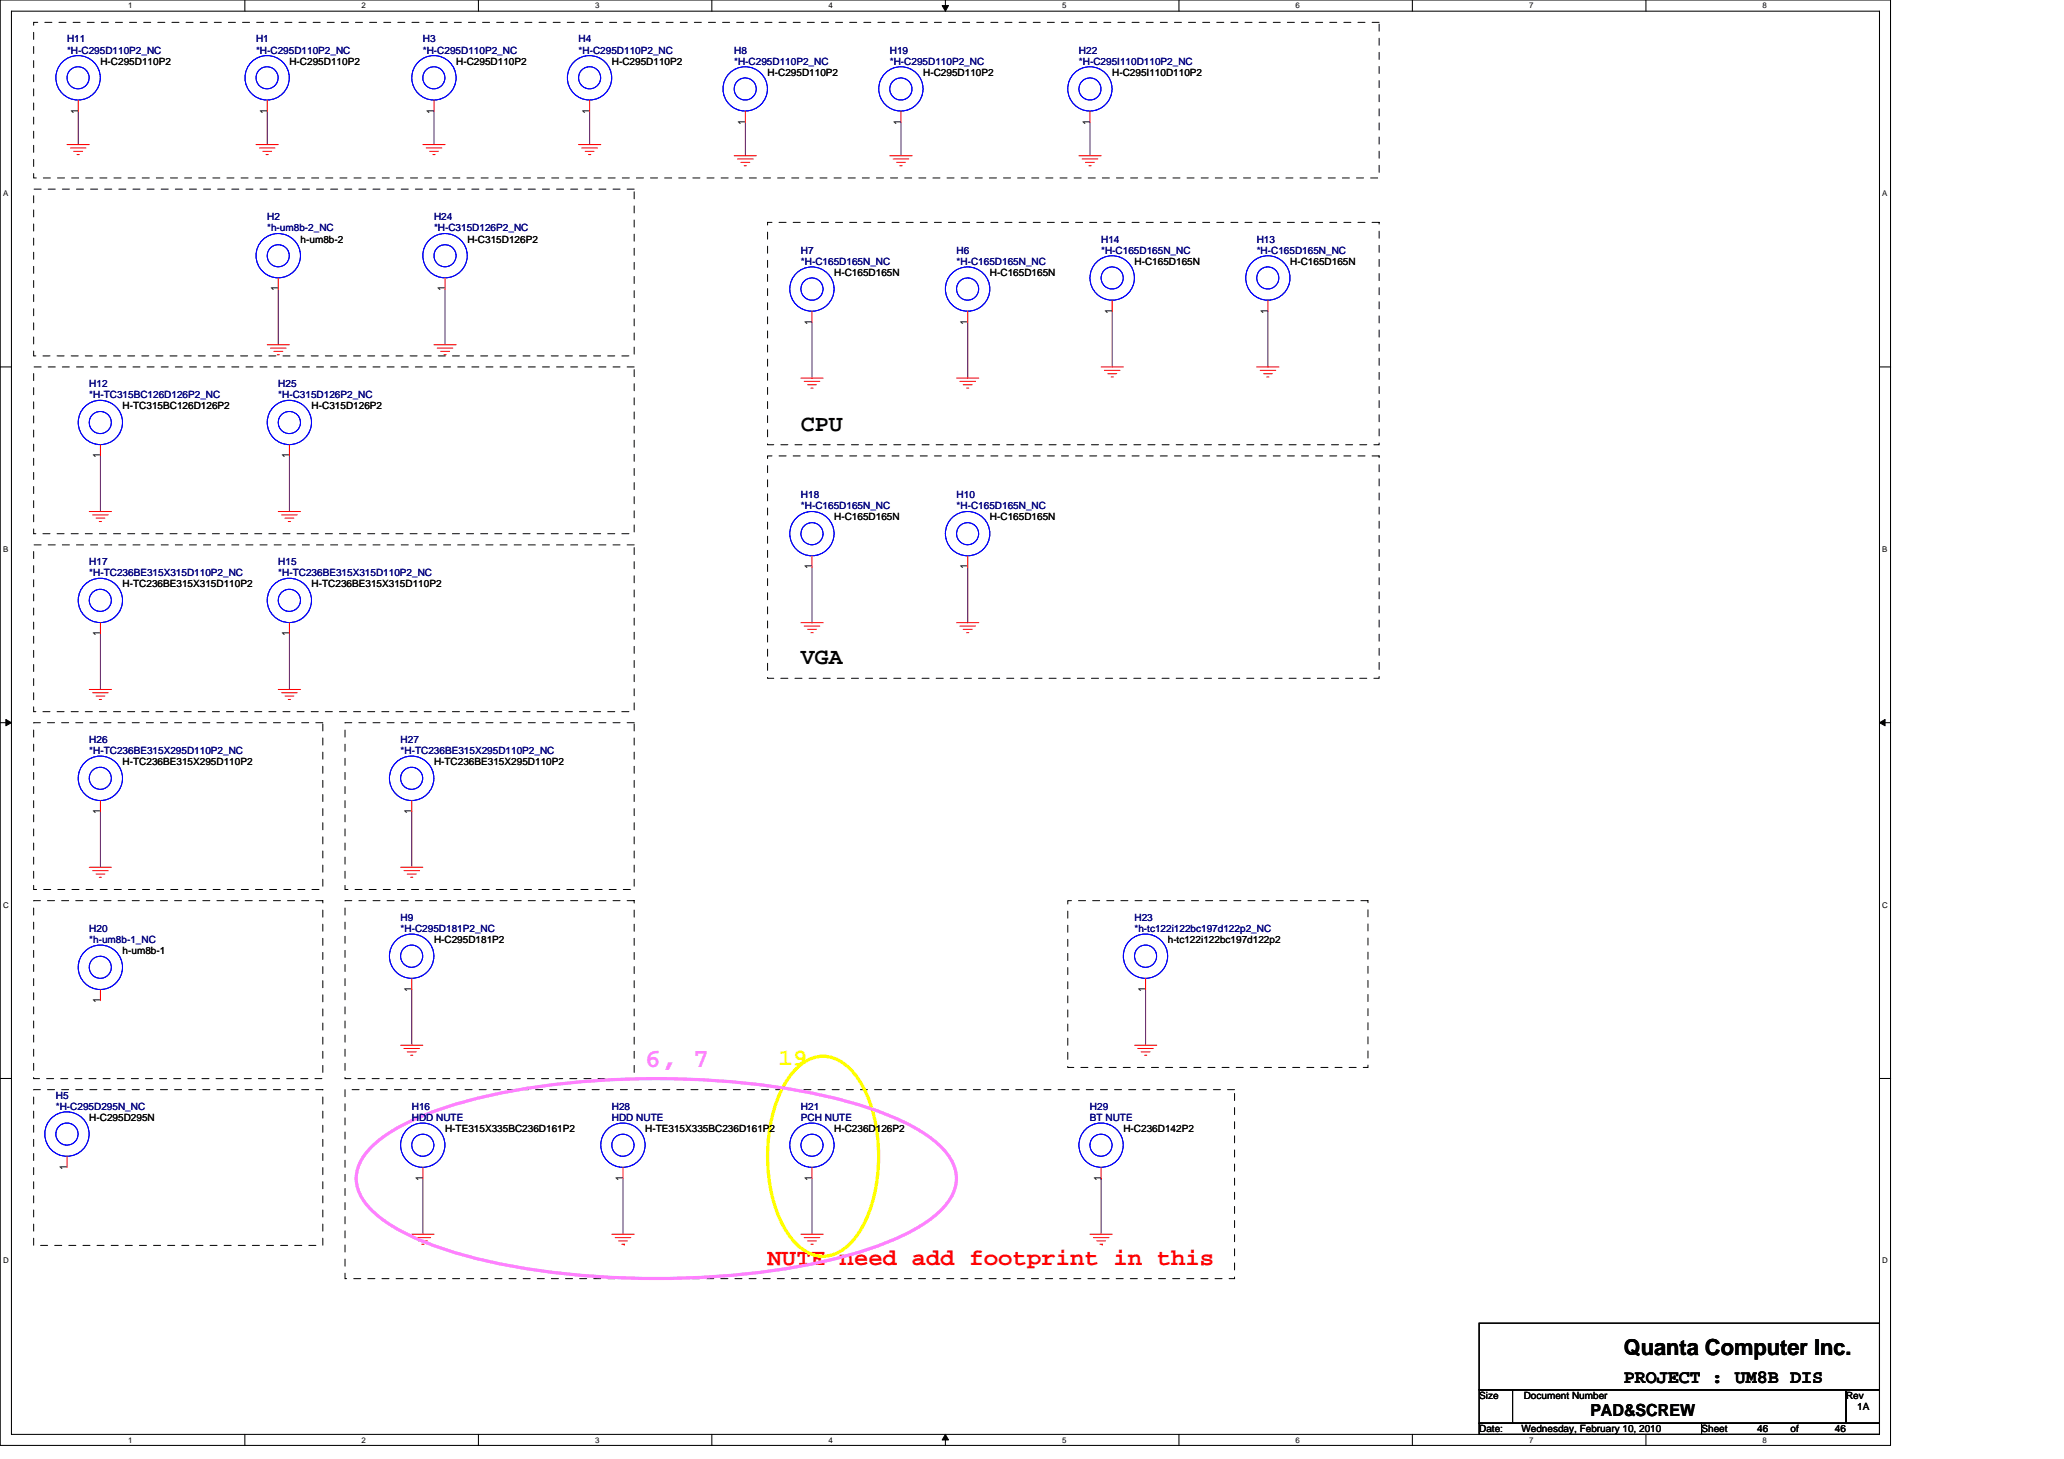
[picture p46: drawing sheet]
<svg xmlns="http://www.w3.org/2000/svg" width="297mm" height="210mm" viewBox="0 0 297 210" stroke-linecap="round" stroke-linejoin="round" font-family="sans-serif">
<defs><g id="words">
<text font-size="3.8" fill="#ff80ff" x="92.9" y="153.6">6, 7</text>
<g font-size="3.3">
<text x="115.3" y="62">CPU</text>
<text x="115.3" y="95.6">VGA</text>
</g>
<text font-size="3.3" fill="#ff0" x="112.1" y="153.2">19</text>
<text font-size="3.3" fill="#f00" x="110.5" y="182">NUTE need add footprint in this</text>
<text font-size="3.2" x="233.7" y="195">Quanta Computer Inc.</text>
<text font-size="2.7" x="233.7" y="199.1">PROJECT : UM8B DIS</text>
<text font-size="2.4" x="228.9" y="203.9">PAD&amp;SCREW</text>
<g font-size="1.4" fill="#000080">
<text x="9.6" y="6.1">H11</text>
<text x="9.6" y="7.7">*H-C295D110P2_NC</text>
<text x="36.8" y="6.1">H1</text>
<text x="36.8" y="7.7">*H-C295D110P2_NC</text>
<text x="60.9" y="6.1">H3</text>
<text x="60.9" y="7.7">*H-C295D110P2_NC</text>
<text x="83.3" y="6.1">H4</text>
<text x="83.3" y="7.7">*H-C295D110P2_NC</text>
<text x="105.7" y="7.7">H8</text>
<text x="105.7" y="9.3">*H-C295D110P2_NC</text>
<text x="128.1" y="7.7">H19</text>
<text x="128.1" y="9.3">*H-C295D110P2_NC</text>
<text x="155.3" y="7.7">H22</text>
<text x="155.3" y="9.3">*H-C295I110D110P2_NC</text>
<text x="38.5" y="31.7">H2</text>
<text x="38.5" y="33.3">*h-um8b-2_NC</text>
<text x="62.5" y="31.7">H24</text>
<text x="62.5" y="33.3">*H-C315D126P2_NC</text>
<text x="158.5" y="34.9">H14</text>
<text x="180.9" y="34.9">H13</text>
<text x="115.3" y="36.5">H7</text>
<text x="115.3" y="38.1">*H-C165D165N_NC</text>
<text x="137.7" y="36.5">H6</text>
<text x="137.7" y="38.1">*H-C165D165N_NC</text>
<text x="158.5" y="36.5">*H-C165D165N_NC</text>
<text x="180.9" y="36.5">*H-C165D165N_NC</text>
<text x="12.8" y="55.7">H12</text>
<text x="12.8" y="57.3">*H-TC315BC126D126P2_NC</text>
<text x="40" y="55.7">H25</text>
<text x="40" y="57.3">*H-C315D126P2_NC</text>
<text x="115.3" y="71.7">H18</text>
<text x="137.7" y="71.7">H10</text>
<text x="115.3" y="73.3">*H-C165D165N_NC</text>
<text x="137.7" y="73.3">*H-C165D165N_NC</text>
<text x="12.8" y="81.3">H17</text>
<text x="12.8" y="82.9">*H-TC236BE315X315D110P2_NC</text>
<text x="40" y="81.3">H15</text>
<text x="40" y="82.9">*H-TC236BE315X315D110P2_NC</text>
<text x="12.8" y="106.9">H26</text>
<text x="57.7" y="106.9">H27</text>
<text x="12.8" y="108.5">*H-TC236BE315X295D110P2_NC</text>
<text x="57.7" y="108.5">*H-TC236BE315X295D110P2_NC</text>
<text x="12.8" y="134.1">H20</text>
<text x="12.8" y="135.7">*h-um8b-1_NC</text>
<text x="57.7" y="132.5">H9</text>
<text x="57.7" y="134.1">*H-C295D181P2_NC</text>
<text x="163.3" y="132.5">H23</text>
<text x="163.3" y="134.1">*h-tc122i122bc197d122p2_NC</text>
<text x="8" y="158.1">H5</text>
<text x="8" y="159.7">*H-C295D295N_NC</text>
<text x="59.3" y="159.7">H16</text>
<text x="59.3" y="161.3">HDD NUTE</text>
<text x="88" y="159.7">H28</text>
<text x="88" y="161.3">HDD NUTE</text>
<text x="115.3" y="159.7">H21</text>
<text x="115.3" y="161.3">PCH NUTE</text>
<text x="156.9" y="159.7">H29</text>
<text x="156.9" y="161.3">BT NUTE</text>
</g>
<g font-size="1.4">
<text x="14.5" y="9.3">H-C295D110P2</text>
<text x="41.7" y="9.3">H-C295D110P2</text>
<text x="65.7" y="9.3">H-C295D110P2</text>
<text x="88" y="9.3">H-C295D110P2</text>
<text x="110.5" y="10.9">H-C295D110P2</text>
<text x="132.9" y="10.9">H-C295D110P2</text>
<text x="160.1" y="10.9">H-C295I110D110P2</text>
<text x="11.2" y="16.3" transform="rotate(-90 11.2 16.3)">1</text>
<text x="38.4" y="16.3" transform="rotate(-90 38.4 16.3)">1</text>
<text x="62.4" y="16.3" transform="rotate(-90 62.4 16.3)">1</text>
<text x="84.8" y="16.3" transform="rotate(-90 84.8 16.3)">1</text>
<text x="107.2" y="17.9" transform="rotate(-90 107.2 17.9)">1</text>
<text x="129.6" y="17.9" transform="rotate(-90 129.6 17.9)">1</text>
<text x="156.8" y="17.9" transform="rotate(-90 156.8 17.9)">1</text>
<text x="43.3" y="34.9">h-um8b-2</text>
<text x="67.3" y="34.9">H-C315D126P2</text>
<text x="40" y="41.9" transform="rotate(-90 40 41.9)">1</text>
<text x="64" y="41.9" transform="rotate(-90 64 41.9)">1</text>
<text x="120.1" y="39.7">H-C165D165N</text>
<text x="142.5" y="39.7">H-C165D165N</text>
<text x="163.3" y="38.1">H-C165D165N</text>
<text x="185.7" y="38.1">H-C165D165N</text>
<text x="116.8" y="46.7" transform="rotate(-90 116.8 46.7)">1</text>
<text x="139.3" y="46.7" transform="rotate(-90 139.3 46.7)">1</text>
<text x="160" y="45.1" transform="rotate(-90 160 45.1)">1</text>
<text x="182.5" y="45.1" transform="rotate(-90 182.5 45.1)">1</text>
<text x="17.6" y="58.9">H-TC315BC126D126P2</text>
<text x="44.8" y="58.9">H-C315D126P2</text>
<text x="14.4" y="65.9" transform="rotate(-90 14.4 65.9)">1</text>
<text x="41.6" y="65.9" transform="rotate(-90 41.6 65.9)">1</text>
<text x="120.1" y="74.9">H-C165D165N</text>
<text x="142.5" y="74.9">H-C165D165N</text>
<text x="116.8" y="81.9" transform="rotate(-90 116.8 81.9)">1</text>
<text x="139.3" y="81.9" transform="rotate(-90 139.3 81.9)">1</text>
<text x="17.6" y="84.5">H-TC236BE315X315D110P2</text>
<text x="44.8" y="84.5">H-TC236BE315X315D110P2</text>
<text x="14.4" y="91.5" transform="rotate(-90 14.4 91.5)">1</text>
<text x="41.6" y="91.5" transform="rotate(-90 41.6 91.5)">1</text>
<text x="17.6" y="110.1">H-TC236BE315X295D110P2</text>
<text x="62.5" y="110.1">H-TC236BE315X295D110P2</text>
<text x="14.4" y="117.2" transform="rotate(-90 14.4 117.2)">1</text>
<text x="59.2" y="117.2" transform="rotate(-90 59.2 117.2)">1</text>
<text x="17.6" y="137.3">h-um8b-1</text>
<text x="62.5" y="135.7">H-C295D181P2</text>
<text x="168.1" y="135.7">h-tc122i122bc197d122p2</text>
<text x="59.2" y="142.7" transform="rotate(-90 59.2 142.7)">1</text>
<text x="164.8" y="142.7" transform="rotate(-90 164.8 142.7)">1</text>
<text x="14.4" y="144.4" transform="rotate(-90 14.4 144.4)">1</text>
<text x="12.8" y="161.3">H-C295D295N</text>
<text x="64" y="162.9">H-TE315X335BC236D161P2</text>
<text x="92.9" y="162.9">H-TE315X335BC236D161P2</text>
<text x="120.1" y="162.9">H-C236D126P2</text>
<text x="161.7" y="162.9">H-C236D142P2</text>
<text x="9.6" y="168.4" transform="rotate(-90 9.6 168.4)">1</text>
<text x="60.8" y="169.9" transform="rotate(-90 60.8 169.9)">1</text>
<text x="89.6" y="169.9" transform="rotate(-90 89.6 169.9)">1</text>
<text x="116.8" y="169.9" transform="rotate(-90 116.8 169.9)">1</text>
<text x="158.5" y="169.9" transform="rotate(-90 158.5 169.9)">1</text>
<text x="212.9" y="201.3">Size</text>
<text x="219.3" y="201.3">Document Number</text>
<text x="265.7" y="201.3">Rev</text>
<text x="267.3" y="202.9">1A</text>
<text x="212.9" y="206.1">Date:</text>
<text x="218.9" y="206.1">Wednesday, February 10, 2010</text>
<text x="244.9" y="206.1">Sheet</text>
<text x="252.9" y="206.1">46</text>
<text x="257.7" y="206.1">of</text>
<text x="264.1" y="206.1">46</text>
</g>
<g font-size="1.1">
<text x="18.4" y="1.2">1</text>
<text x="52" y="1.2">2</text>
<text x="85.6" y="1.2">3</text>
<text x="119.2" y="1.2">4</text>
<text x="152.8" y="1.2">5</text>
<text x="186.5" y="1.2">6</text>
<text x="220" y="1.2">7</text>
<text x="253.7" y="1.2">8</text>
<text x=".4" y="28.2">A</text>
<text x="270.9" y="28.2">A</text>
<text x=".4" y="79.4">B</text>
<text x="270.9" y="79.4">B</text>
<text x=".4" y="130.6">C</text>
<text x="270.9" y="130.6">C</text>
<text x=".4" y="181.8">D</text>
<text x="270.9" y="181.8">D</text>
<text x="18.4" y="207.6">1</text>
<text x="52" y="207.6">2</text>
<text x="85.6" y="207.6">3</text>
<text x="119.2" y="207.6">4</text>
<text x="152.8" y="207.6">5</text>
<text x="186.5" y="207.6">6</text>
<text x="220" y="207.6">7</text>
<text x="253.7" y="207.6">8</text>
</g>
</g></defs>
<path d="M0 0h272.1v208h-272.1zM1.6 1.6h268.9v204.8h-268.9z" fill="none" stroke="#000" stroke-width=".15"/>
<g fill="#fff">
<path d="M18.4 .2h.6v1.2h-.6z"/>
<path d="M18.4 206.6h.6v1.3h-.6z"/>
</g>
<path d="M35.2 0v1.6M35.2 206.4v1.6" fill="none" stroke="#000" stroke-width=".15"/>
<g fill="#fff">
<path d="M52 .2h.6v1.2h-.6z"/>
<path d="M52 206.6h.6v1.3h-.6z"/>
</g>
<path d="M68.9 0v1.6M68.9 206.4v1.6" fill="none" stroke="#000" stroke-width=".15"/>
<g fill="#fff">
<path d="M85.6 .2h.7v1.2h-.7z"/>
<path d="M85.6 206.6h.7v1.3h-.7z"/>
</g>
<path d="M102.4 0v1.6M102.4 206.4v1.6" fill="none" stroke="#000" stroke-width=".15"/>
<g fill="#fff">
<path d="M119.2 .2h.6v1.2h-.6z"/>
<path d="M119.2 206.6h.6v1.3h-.6z"/>
</g>
<path d="M136.1 0v1.6M136.1 206.4v1.6" fill="none" stroke="#000" stroke-width=".15"/>
<path d="M135.6 .8h.9l-.4 .8zM136.1 206.4l.4 .8h-.9z" fill="#000" stroke="#000" stroke-width=".14"/>
<g fill="#fff">
<path d="M152.8 .2h.7v1.2h-.7z"/>
<path d="M152.8 206.6h.7v1.3h-.7z"/>
</g>
<path d="M169.7 0v1.6M169.7 206.4v1.6" fill="none" stroke="#000" stroke-width=".15"/>
<g fill="#fff">
<path d="M186.5 .2h.6v1.2h-.6z"/>
<path d="M186.5 206.6h.6v1.3h-.6z"/>
</g>
<path d="M203.3 0v1.6M203.3 206.4v1.6" fill="none" stroke="#000" stroke-width=".15"/>
<g fill="#fff">
<path d="M220 .2h.7v1.2h-.7z"/>
<path d="M220 206.6h.7v1.3h-.7z"/>
</g>
<path d="M236.9 0v1.6M236.9 206.4v1.6" fill="none" stroke="#000" stroke-width=".15"/>
<g fill="#fff">
<path d="M253.7 .2h.6v1.2h-.6z"/>
<path d="M253.7 206.6h.6v1.3h-.6z"/>
<path d="M.4 27.2h.8v1.3h-.8z"/>
<path d="M270.9 27.2h.7v1.3h-.7z"/>
<path d="M.4 78.4h.8v1.3h-.8z"/>
<path d="M270.9 78.4h.7v1.3h-.7z"/>
</g>
<path d="M0 52.8h1.6M270.5 52.8h1.6" fill="none" stroke="#000" stroke-width=".15"/>
<g fill="#fff">
<path d="M.4 129.6h.8v1.3h-.8z"/>
<path d="M270.9 129.6h.8v1.3h-.8z"/>
</g>
<path d="M0 104h1.6M270.5 104h1.6" fill="none" stroke="#000" stroke-width=".15"/>
<path d="M.8 103.5l.8 .5-.8 .5zM270.5 104l.8-.5v1z" fill="#000" stroke="#000" stroke-width=".14"/>
<g fill="#fff">
<path d="M.4 180.8h.8v1.3h-.8z"/>
<path d="M270.9 180.8h.8v1.3h-.8z"/>
</g>
<path d="M0 155.2h1.6M270.5 155.2h1.6M212.9 190.4h57.6v9.6h-57.6zM212.9 204.8h32v1.6h-32zM212.9 200h4.8v4.8h-4.8zM217.7 200h48v4.8h-48zM244.9 204.8h25.6v1.6h-25.6zM265.7 200h4.8v4.8h-4.8z" fill="none" stroke="#000" stroke-width=".15"/>
<g fill="none" stroke="#800040" stroke-width=".15">
<path d="M11.3 16v4.8M38.5 16v4.8M62.5 16v4.8M84.9 16v4.8M107.3 17.6v4.8M129.7 17.6v4.8M156.9 17.6v4.8M40 41.6v8M64 41.6v8M116.9 46.4v8M139.3 46.4v8M160.1 44.8v8"/>
<path d="M182.5 44.8v8M14.5 65.6v8M41.7 65.6v8M14.5 91.2v8M41.7 91.2v8M116.9 81.6v8M139.3 81.6v8M14.5 116.8v8M59.3 116.8v8M59.3 142.4v8M164.9 142.4v8M60.9 169.6v8"/>
<path d="M89.7 169.6v8M116.9 169.6v8M158.5 169.6h.1M158.5 169.6v8"/>
</g>
<g fill="none" stroke="#f00" stroke-width=".15">
<path d="M11.3 14.4v1.6M38.5 14.4v1.6M62.5 14.4v1.6M84.9 14.4v1.6M107.3 16v1.6M129.7 16v1.6M156.9 16v1.6M9.6 20.8h3.2M10.1 21.3h2.3M10.6 21.8h1.3M11.1 22.2h.3M36.8 20.8h3.2"/>
<path d="M37.3 21.3h2.3M37.8 21.8h1.3M38.3 22.2h.3M60.9 20.8h3.1M61.3 21.3h2.3M61.8 21.8h1.3M62.3 22.2h.3M83.3 20.8h3.2M83.7 21.3h2.3M84.2 21.8h1.3M84.7 22.2h.3M105.7 22.4h3.2"/>
<path d="M106.1 22.9h2.3M106.6 23.4h1.3M107.1 23.9h.3M128.1 22.4h3.2M128.5 22.9h2.3M129 23.4h1.3M129.5 23.9h.3M155.3 22.4h3.2M155.7 22.9h2.3M156.2 23.4h1.3M156.7 23.9h.3M38.5 49.6h3.2"/>
<path d="M38.9 50.1h2.3M39.4 50.6h1.3M39.9 51.1h.3M40 40v1.6M62.5 49.6h3.2M62.9 50.1h2.3M63.4 50.6h1.3M63.9 51.1h.3M64 40v1.6M115.3 54.4h3.2M115.7 54.9h2.3M116.2 55.4h1.3"/>
<path d="M116.7 55.9h.3M116.9 44.8v1.6M137.7 54.4h3.2M138.2 54.9h2.2M138.6 55.4h1.3M139.1 55.9h.3M139.3 44.8v1.6M158.5 52.8h3.2M158.9 53.3h2.3M159.4 53.8h1.3M159.9 54.3h.3M160.1 43.2v1.6"/>
<path d="M180.9 52.8h3.2M181.4 53.3h2.2M181.8 53.8h1.3M182.3 54.3h.3M182.5 43.2v1.6M12.8 73.6h3.2M13.3 74.1h2.3M13.8 74.6h1.3M14.3 75.1h.3M14.5 64v1.6M40 73.6h3.3M40.5 74.1h2.3"/>
<path d="M41 74.6h1.3M41.5 75.1h.3M41.7 64v1.6M12.8 99.2h3.2M13.3 99.7h2.3M14.5 89.6v1.6M40 99.2h3.3M40.5 99.7h2.3M41.7 89.6v1.6M115.3 89.6h3.2M115.7 90.1h2.3M116.2 90.6h1.3"/>
<path d="M116.7 91.1h.3M116.9 80v1.6M137.7 89.6h3.2M138.2 90.1h2.2M138.6 90.6h1.3M139.1 91.1h.3M139.3 80v1.6M13.8 100.2h1.3M14.3 100.7h.3M14.5 115.2v1.6M41 100.2h1.3M41.5 100.7h.3"/>
<path d="M59.3 115.2v1.6M12.8 124.8h3.2M13.3 125.3h2.3M13.8 125.8h1.3M14.3 126.3h.3M57.7 124.8h3.2M58.1 125.3h2.3M58.6 125.8h1.3M59.1 126.3h.3M14.5 142.4v1.6M57.7 150.4h3.2M58.1 150.9h2.3"/>
<path d="M58.6 151.4h1.3M59.1 151.9h.3M59.3 140.8v1.6M163.3 150.4h3.2M163.7 150.9h2.3M164.2 151.4h1.3M164.7 151.9h.3M164.9 140.8v1.6M9.6 166.4v1.6M59.3 177.6h3.2M59.7 178.1h2.3M60.2 178.6h1.3"/>
<path d="M60.7 179.1h.3M60.9 168v1.6M88.1 177.6h3.2M88.5 178.1h2.3M89 178.6h1.3M89.5 179.1h.3M89.7 168v1.6M89.8 179.1h.1M115.3 177.6h3.2M115.7 178.1h2.3M116.2 178.6h1.3M116.7 179.1h.3"/>
<path d="M116.9 168v1.6M156.9 177.6h3.2M157.3 178.1h2.3M157.8 178.6h1.3M158.3 179.1h.3M158.5 168v1.6M158.6 179.1h.1"/>
</g>
<g fill="none" stroke="#000" stroke-width=".14" stroke-dasharray="1 1 1 1 1 1 1 1">
<path d="M4.8 3.2h193.7v22.4h-193.7zM4.8 27.2h86.5v24h-86.5zM110.5 32h88v32h-88zM4.8 52.8h86.5v24h-86.5zM4.8 78.4h86.5v24h-86.5zM110.5 65.6h88v32h-88zM4.8 104h41.7v24h-41.7zM49.7 104h41.6v24h-41.6zM4.8 129.6h41.7v25.6h-41.7zM49.7 129.6h41.6v25.6h-41.6zM153.7 129.6h43.2v24h-43.2zM4.8 156.8h41.7v22.4h-41.7z"/>
<path d="M49.7 156.8h128v27.2h-128z"/>
</g>
<path d="M114.9 153.5a5 5 0 0 1 7.1 0 15.7 15.7 0 0 1 4.2 9.6 23.1 23.1 0 0 1-2.1 13.5 7.6 7.6 0 0 1-4.7 4.1 5.4 5.4 0 0 1-5.2-2.1 18.1 18.1 0 0 1-3.7-10.5 21.4 21.4 0 0 1 3-12.9z" fill="none" stroke="#ff0" stroke-width=".47"/>
<path d="M53.1 165.5a23 23 0 0 1 8.8-5.3 88.5 88.5 0 0 1 26.2-4.8 111 111 0 0 1 34.7 3.4 36.6 36.6 0 0 1 10.8 4.7 9.3 9.3 0 0 1 3.9 5 5.7 5.7 0 0 1-1.7 5.3 23 23 0 0 1-8.8 5.2 88.5 88.5 0 0 1-26.2 4.8 110.7 110.7 0 0 1-34.7-3.3 36.5 36.5 0 0 1-10.8-4.8 9.3 9.3 0 0 1-3.9-5 5.7 5.7 0 0 1 1.7-5.2z" fill="none" stroke="#ff80ff" stroke-width=".47"/>
<g fill="none" stroke="#00f" stroke-width=".15">
<circle cx="11.2" cy="11.2" r="3.2"/>
<circle cx="11.2" cy="11.2" r="1.59"/>
<circle cx="38.4" cy="11.2" r="1.59"/>
<circle cx="38.4" cy="11.2" r="3.2"/>
<circle cx="62.4" cy="11.2" r="1.59"/>
<circle cx="62.4" cy="11.2" r="3.2"/>
<circle cx="84.8" cy="11.2" r="3.2"/>
<circle cx="84.9" cy="11.2" r="1.59"/>
<circle cx="107.2" cy="12.8" r="1.59"/>
<circle cx="107.3" cy="12.8" r="3.2"/>
<circle cx="129.7" cy="12.8" r="3.2"/>
<circle cx="129.7" cy="12.8" r="1.6"/>
<circle cx="156.9" cy="12.8" r="3.2"/>
<circle cx="156.9" cy="12.8" r="1.59"/>
<circle cx="40" cy="36.8" r="1.59"/>
<circle cx="40" cy="36.8" r="3.2"/>
<circle cx="64" cy="36.8" r="1.59"/>
<circle cx="64.1" cy="36.8" r="3.2"/>
<circle cx="116.8" cy="41.6" r="3.2"/>
<circle cx="116.9" cy="41.6" r="1.6"/>
<circle cx="139.2" cy="41.6" r="1.6"/>
<circle cx="139.3" cy="41.6" r="3.2"/>
<circle cx="160.1" cy="40" r="3.2"/>
<circle cx="160.1" cy="40" r="1.59"/>
<circle cx="182.5" cy="40" r="1.59"/>
<circle cx="182.5" cy="40" r="3.2"/>
<circle cx="14.4" cy="60.8" r="1.59"/>
<circle cx="14.4" cy="60.8" r="3.2"/>
<circle cx="41.6" cy="60.8" r="3.2"/>
<circle cx="41.6" cy="60.8" r="1.6"/>
<circle cx="116.8" cy="76.8" r="3.2"/>
<circle cx="116.9" cy="76.8" r="1.59"/>
<circle cx="139.3" cy="76.8" r="1.59"/>
<circle cx="139.3" cy="76.8" r="3.2"/>
<circle cx="14.4" cy="86.4" r="1.59"/>
<circle cx="14.4" cy="86.4" r="3.2"/>
<circle cx="41.6" cy="86.4" r="3.2"/>
<circle cx="41.6" cy="86.4" r="1.6"/>
<circle cx="14.4" cy="112" r="1.59"/>
<circle cx="14.4" cy="112" r="3.2"/>
<circle cx="59.2" cy="112" r="3.2"/>
<circle cx="59.2" cy="112" r="1.59"/>
<circle cx="14.4" cy="139.2" r="1.59"/>
<circle cx="14.4" cy="139.2" r="3.2"/>
<circle cx="59.2" cy="137.6" r="1.6"/>
<circle cx="59.2" cy="137.6" r="3.2"/>
<circle cx="164.9" cy="137.6" r="3.2"/>
<circle cx="164.9" cy="137.6" r="1.6"/>
<circle cx="9.6" cy="163.2" r="3.2"/>
<circle cx="9.6" cy="163.2" r="1.6"/>
<circle cx="60.8" cy="164.8" r="3.2"/>
<circle cx="60.8" cy="164.8" r="1.59"/>
<circle cx="89.6" cy="164.8" r="3.2"/>
<circle cx="89.7" cy="164.8" r="1.6"/>
<circle cx="116.8" cy="164.8" r="3.2"/>
<circle cx="116.9" cy="164.8" r="1.59"/>
<circle cx="158.4" cy="164.8" r="1.59"/>
<circle cx="158.5" cy="164.8" r="3.2"/>
</g>
<use href="#words"/>
</svg>
